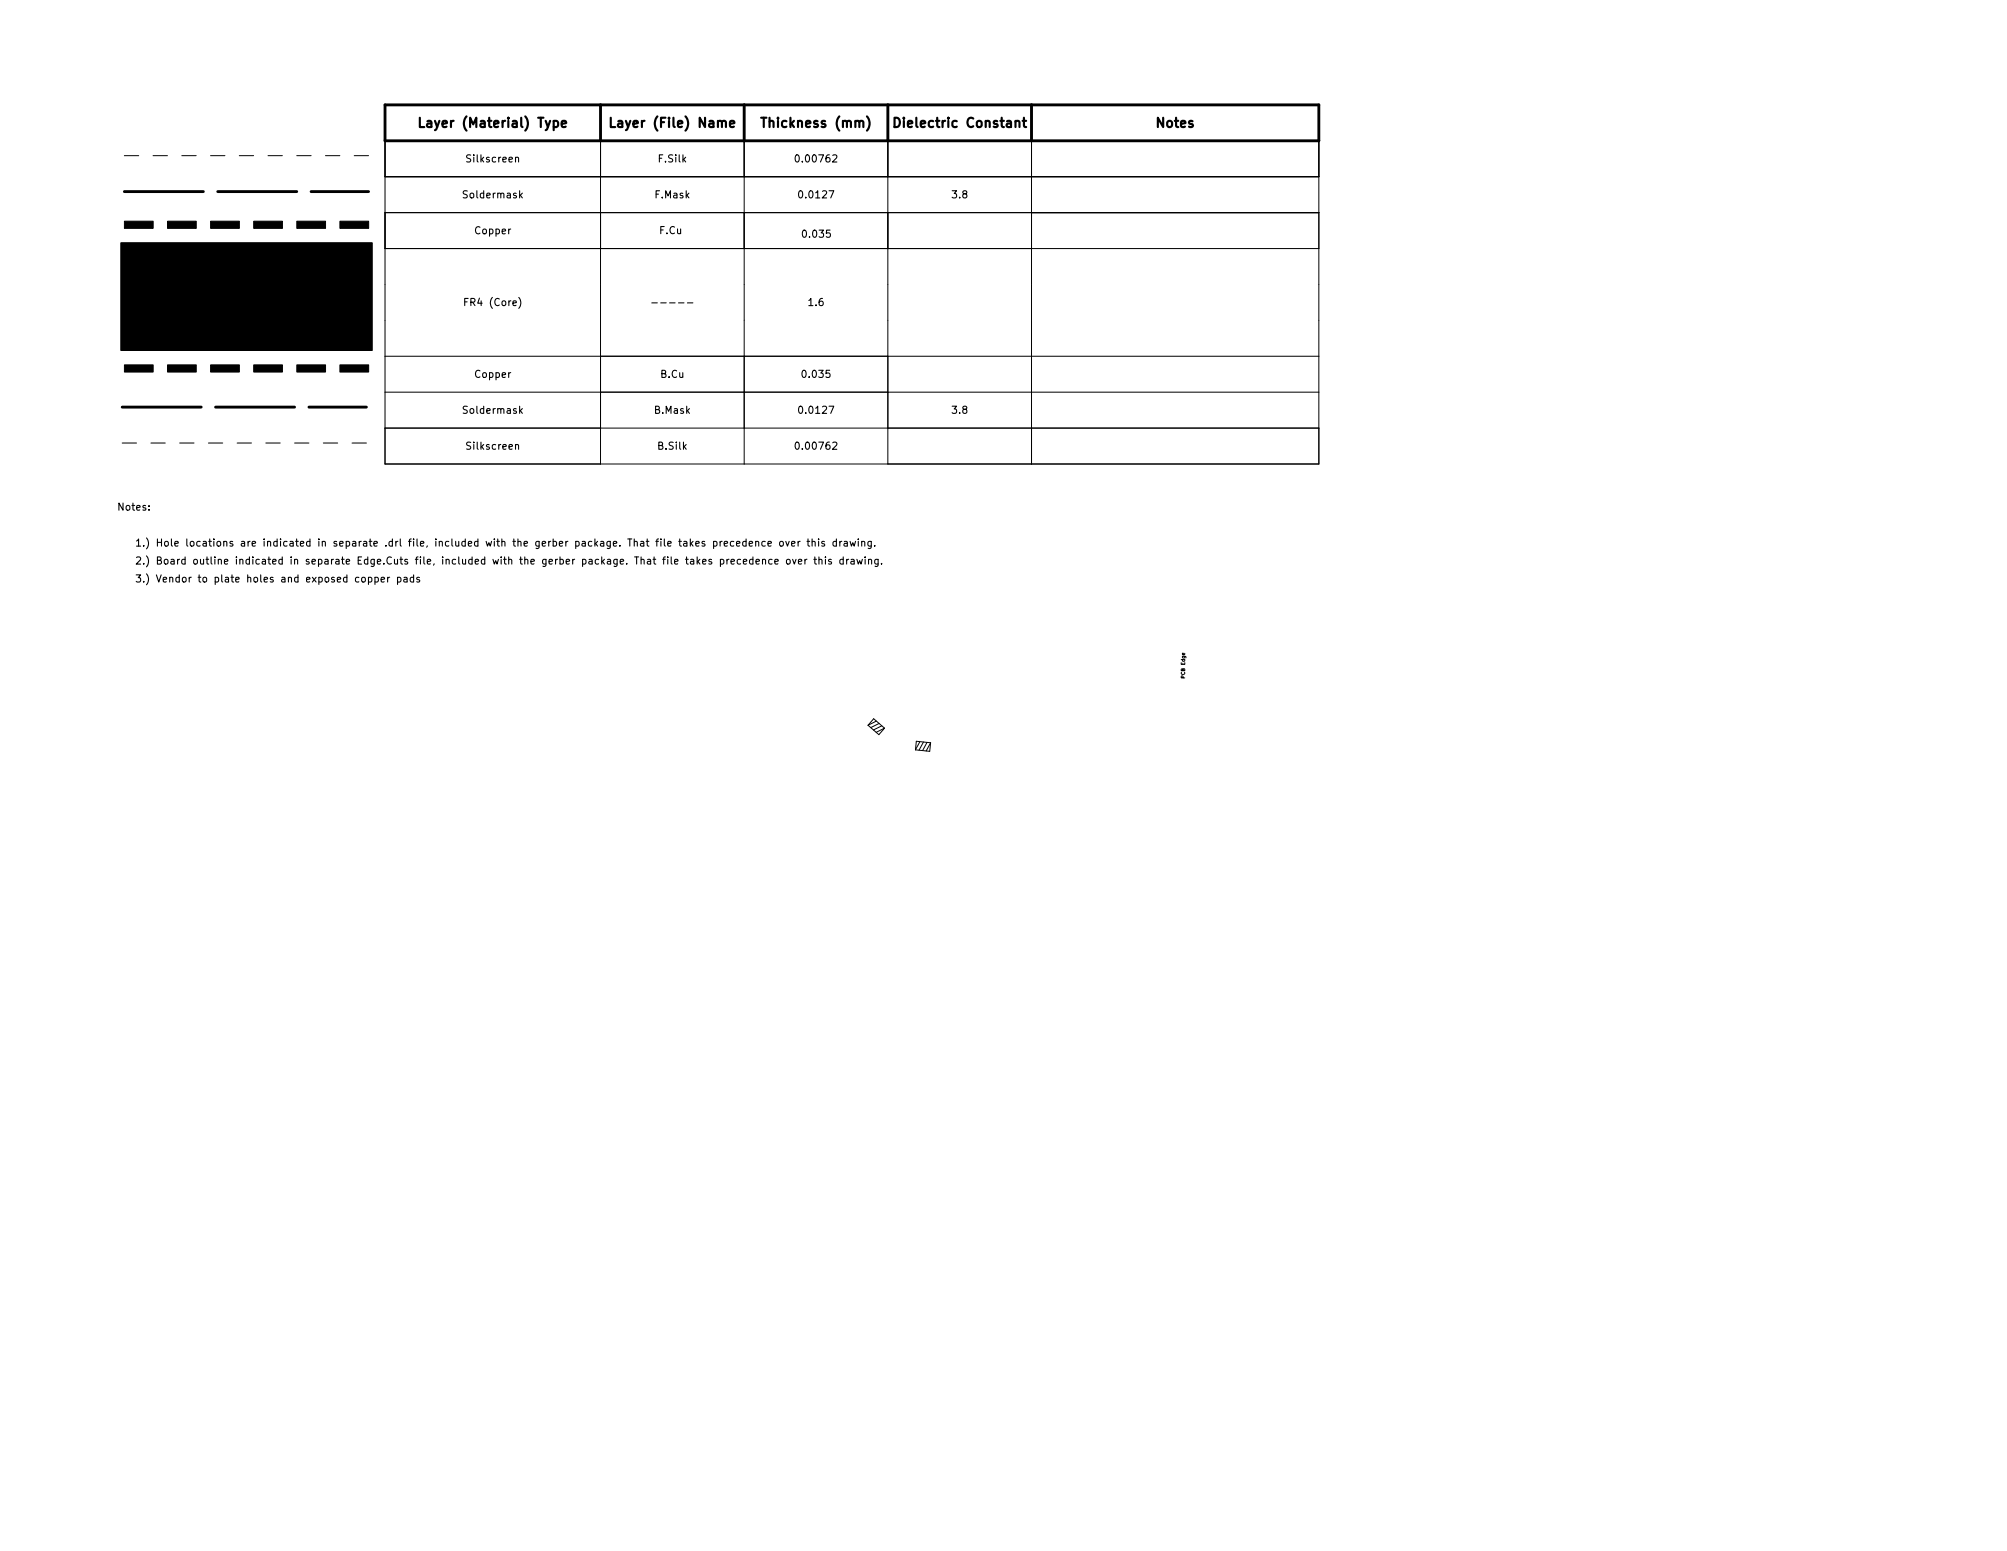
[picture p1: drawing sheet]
<svg xmlns="http://www.w3.org/2000/svg" width="279mm" height="216mm" viewBox="0 0 279 216" stroke-linecap="round" stroke-linejoin="round" font-family="sans-serif">
<defs><g id="words">
<g font-size="1.8">
<text x="59.5" y="17.8">Layer (Material) Type</text>
<text x="86.1" y="17.8">Layer (File) Name</text>
<text x="106.7" y="17.8">Thickness (mm)</text>
<text x="125.4" y="17.8">Dielectric Constant</text>
<text x="161.1" y="17.8">Notes</text>
</g>
<g font-size="1.4">
<text x="65.1" y="22.6">Silkscreen</text>
<text x="91.7" y="22.6">F.Silk</text>
<text x="111.1" y="22.6">0.00762</text>
<text x="64.7" y="27.6">Soldermask</text>
<text x="91.2" y="27.6">F.Mask</text>
<text x="111.5" y="27.6">0.0127</text>
<text x="132.6" y="27.6">3.8</text>
<text x="66.2" y="32.6">Copper</text>
<text x="91.8" y="32.6">F.Cu</text>
<text x="111.9" y="33.1">0.035</text>
<text x="65" y="42.6">FR4 (Core)</text>
<text x="112.6" y="42.6">1.6</text>
<text x="66.2" y="52.6">Copper</text>
<text x="92" y="52.6">B.Cu</text>
<text x="111.9" y="52.6">0.035</text>
<text x="64.7" y="57.6">Soldermask</text>
<text x="91.2" y="57.6">B.Mask</text>
<text x="111.5" y="57.6">0.0127</text>
<text x="132.6" y="57.6">3.8</text>
<text x="65.1" y="62.6">Silkscreen</text>
<text x="91.7" y="62.6">B.Silk</text>
<text x="111.1" y="62.6">0.00762</text>
<text x="16.2" y="71.1">Notes:</text>
<text x="18.7" y="76.1">1.) Hole locations are indicated in separate .drl file, included with the gerber package. That file takes precedence over this drawing.</text>
<text x="18.7" y="78.6">2.) Board outline indicated in separate Edge.Cuts file, included with the gerber package. That file takes precedence over this drawing.</text>
<text x="18.7" y="81.1">3.) Vendor to plate holes and exposed copper pads</text>
</g>
<text font-size=".7" x="165" y="94.3" transform="rotate(-90 165 94.3)">PCB Edge</text>
</g></defs>
<path d="M53.6 14.6h130v5h-130zM83.6 14.6v5M103.6 14.6v5M123.6 14.6v5M143.6 14.6v5M17.3 26.7h11M30.3 26.7h11M43.3 26.7h8M17 56.7h11M30 56.7h11M43 56.7h8" fill="none" stroke="#000" stroke-width=".4"/>
<g fill="none" stroke="#000" stroke-width=".14">
<path d="M53.6 19.6h130v45h-130zM83.6 19.6v45M103.6 19.6v45M123.6 19.6v45M143.6 19.6v45M17.3 21.7h2M21.3 21.7h2M25.3 21.7h2M29.3 21.7h2M33.3 21.7h2M37.3 21.7h2M41.3 21.7h2"/>
<path d="M45.3 21.7h2M49.3 21.7h2M53.6 34.6h130M53.6 29.6h130M53.6 24.6h130M53.6 59.6h130M53.6 54.6h130M53.6 49.6h130M17 61.7h2M21 61.7h2M25 61.7h2M29 61.7h2"/>
<path d="M33 61.7h2M37 61.7h2M41 61.7h2M45 61.7h2M49 61.7h2M120.8 101l.8-1 1.5 1.4M120.8 101l1.6 1.3 .7-.9M122 100.4l-1.2 .6M122.4 100.7l-1.2 .6M122.8 101l-1.2 .6M123.1 101.4l-1.1 .5M128.1 103.2l-.7 1.2"/>
<path d="M128.6 103.3l-.7 1.1M129.1 103.3l-.7 1.2M129.6 103.4l-.7 1.1M129.6 103.4l-2-.2-.2 1.2M129.6 103.4l-.2 1.2-2-.2"/>
</g>
<g fill="#000" stroke="#000" stroke-width=".14">
<path d="M17.3 30.8h4v1h-4zM23.3 30.8h4v1h-4zM29.3 30.8h4v1h-4zM35.3 30.8h4v1h-4zM41.3 30.8h4v1h-4zM47.3 30.8h4v1h-4zM17.3 50.8h4v1h-4zM23.3 50.8h4v1h-4zM29.3 50.8h4v1h-4zM35.3 50.8h4v1h-4zM41.3 50.8h4v1h-4zM47.3 50.8h4v1h-4z"/>
<path d="M16.8 33.8h35v15h-35z"/>
</g>
<g fill="none" stroke="#000" stroke-width=".15">
<path d="M90.7 42.2h.8M92 42.2h.7M93.2 42.2h.8M94.5 42.2h.7M95.7 42.2h.8M106.5 75.4h-.3l-.1 .1 .1 .5h.3M106.9 75.7l.5-.1-.1-.2h-.2l-.2 .1 .1 .5h.3M107.5 77.9h-.3l-.2 .1 .1 .5h.4M107.9 78.2l.4-.1v-.2h-.3l-.1 .1v.5h.4M108.6 75.4h.3l.2 .1v.3l-.2 .2h-.3l-.1-.2zM109.4 75.4l.2 .6 .3-.6M109.6 77.9h.2l.2 .1v.3l-.2 .2h-.2l-.1-.2z"/>
<path d="M110.2 75.7l.5-.1-.1-.2h-.3l-.1 .1v.5h.4M110.3 77.9l.3 .6 .2-.6M111.1 75.4v.6M111.2 78.2l.4-.1v-.2h-.3l-.1 .1v.5h.4M111.4 75.4l-.3 .1M112.1 77.9v.6M112.3 77.9l-.2 .1M112.3 75.4h.4M112.5 75v.9l.2 .1M113.1 75.5l.1-.1h.2l.1 .6M113.1 75v1M113.3 77.9h.4"/>
<path d="M113.4 77.5v.9l.3 .1M114 75v.1M114 75.4v.6M114 78l.2-.1h.2v.6M114 77.5v1M114.8 75.4h-.3l-.1 .1v.1l.4 .1v.3h-.4M114.9 77.5v.1M114.9 77.9v.6M115.7 77.9h-.2l-.2 .1 .1 .1 .3 .1v.3h-.4M116.4 75.4h-.2l-.2 .1 .1 .5h.3M116.4 75v1M116.9 75.4v.6"/>
<path d="M117.2 75.4l-.3 .1M117.4 77.9h-.3l-.2 .1 .1 .5h.4M117.4 77.5v1M117.5 75.4h.4l.1 .6M117.9 77.9v.6M118 75.6h-.4l-.1 .2 .1 .2h.4M118.2 77.9l-.3 .1M118.3 75.4l.2 .6 .2-.5 .2 .5 .2-.6M118.5 77.9h.4v.6M118.9 78.1h-.3l-.2 .2 .2 .2h.3M119.3 77.9l.2 .6 .2-.5 .2 .5 .2-.6M119.5 75v.1"/>
<path d="M119.5 75.4v.6M120 75.5l.1-.1h.2l.1 .6M120 75.4v.6M120.4 77.5v.1M120.4 77.9v.6M120.9 78l.2-.1h.2v.6M120.9 77.9v.6M121.3 75.4v.8l-.2 .2-.2-.1M121.3 75.4h-.3l-.2 .1 .1 .5h.4M121.8 75.9v.1M122.2 77.9v.8l-.1 .2-.3-.1M122.2 77.9h-.2l-.2 .1 .1 .5h.3"/>
<path d="M122.7 78.4v.1M53.1 80.7l.4-.1v-.2h-.3l-.1 .1v.5h.4M54 80.4v.6M54.2 80.4l-.2 .1M55.3 80.4h.3l.2 .1-.1 .5h-.4M55.3 80.4v1M56.2 80.4h.4l.1 .6M56.7 80.6h-.4l-.1 .2 .1 .2h.4M57.6 80.4h-.3l-.2 .1 .1 .5h.4M57.6 80v1M58.4 80.4h-.2l-.2 .1 .1 .1 .3 .1v.3h-.4"/>
</g>
<path d="M58.4 16.4v1.3h.7M78.2 17.3l.6-.2v-.2l-.4-.1-.2 .2 .1 .6h.5M85 16.4v1.3h.6M101.6 17.3l.6-.2v-.2l-.4-.1-.2 .2 .1 .6h.5M106 16.4h.7M124.5 16.4a.66 .66 0 0 1 .8 .6 .66 .66 0 0 1-.8 .7zM142.4 16.8h.5M142.5 16.4v1.1l.1 .1 .3 .1" fill="none" stroke="#000" stroke-width=".3"/>
<use href="#words"/>
</svg>
